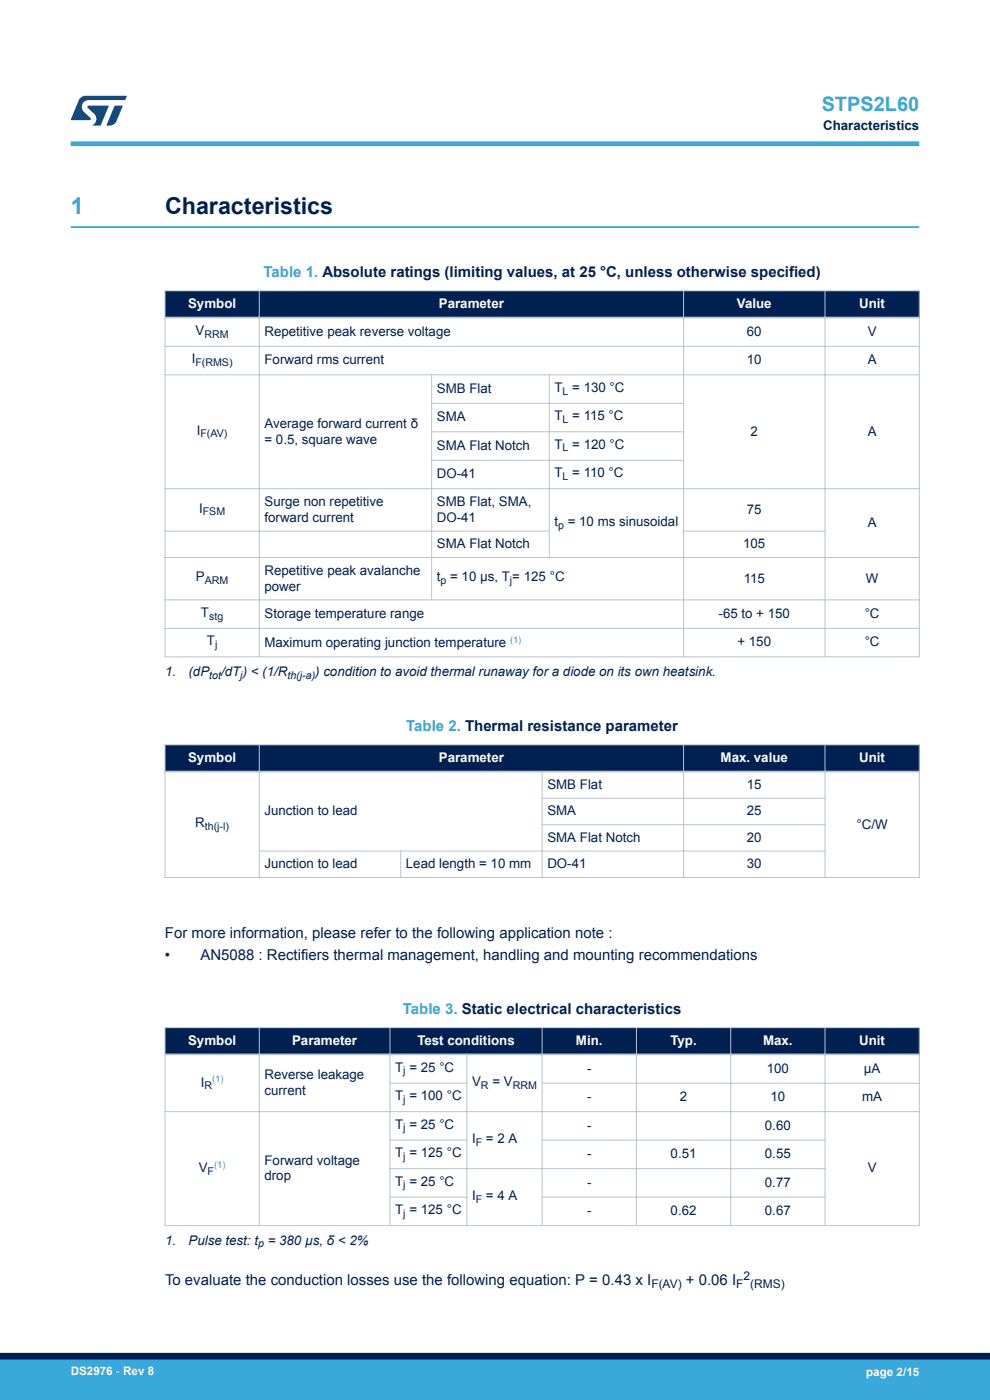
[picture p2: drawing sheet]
<svg xmlns="http://www.w3.org/2000/svg" width="210mm" height="297mm" viewBox="0 0 210 297" stroke-linecap="round" stroke-linejoin="round" font-family="sans-serif">
<defs><g id="words">
<text font-size="4.9" fill="#39a9dc" x="15" y="45.4">1</text>
<text font-size="4.9" fill="#002052" x="35" y="45.4">Characteristics</text>
<text font-size="4.2" fill="#39a9dc" x="174.3" y="23.5">STPS2L60</text>
<g font-size="3.2" fill="#39a9dc">
<text x="55.9" y="58.7">Table 1. Absolute ratings (limiting values, at 25 °C, unless otherwise specified)</text>
<text x="86.2" y="155">Table 2. Thermal resistance parameter</text>
<text x="85.5" y="215">Table 3. Static electrical characteristics</text>
</g>
<g font-size="3.2" fill="#002052">
<text x="35" y="199">For more information, please refer to the following application note :</text>
<text x="35" y="203.7">•</text>
<text x="42.5" y="203.7">AN5088 : Rectifiers thermal management, handling and mounting recommendations</text>
<text x="35" y="272.7">To evaluate the conduction losses use the following equation: P = 0.43 x I</text>
<text x="145.5" y="272.7">+ 0.06 I</text>
</g>
<g font-size="2.8" fill="#002052">
<text x="174.6" y="27.5">Characteristics</text>
<text x="41.5" y="71">V</text>
<text x="56.1" y="71.3">Repetitive peak reverse voltage</text>
<text x="158.4" y="71.3">60</text>
<text x="184.1" y="71.3">V</text>
<text x="40.7" y="77.1">I</text>
<text x="56.1" y="77.3">Forward rms current</text>
<text x="158.4" y="77.3">10</text>
<text x="184.1" y="77.3">A</text>
<text x="92.7" y="83.4">SMB Flat</text>
<text x="117.6" y="83.1">T</text>
<text x="121.4" y="83.1">= 130 °C</text>
<text x="92.7" y="89.4">SMA</text>
<text x="117.6" y="89.2">T</text>
<text x="121.4" y="89.2">= 115 °C</text>
<text x="41.7" y="92.2">I</text>
<text x="56.1" y="90.7">Average forward current δ</text>
<text x="56.1" y="94.1">= 0.5, square wave</text>
<text x="92.7" y="95.4">SMA Flat Notch</text>
<text x="117.6" y="95.2">T</text>
<text x="121.4" y="95.2">= 120 °C</text>
<text x="159.2" y="92.4">2</text>
<text x="184.1" y="92.4">A</text>
<text x="92.7" y="101.5">DO-41</text>
<text x="117.6" y="101.3">T</text>
<text x="121.4" y="101.3">= 110 °C</text>
<text x="56.1" y="107.3">Surge non repetitive</text>
<text x="92.7" y="107.3">SMB Flat, SMA,</text>
<text x="42.2" y="108.8">I</text>
<text x="56.1" y="110.7">forward current</text>
<text x="92.7" y="110.7">DO-41</text>
<text x="117.6" y="111.6">t</text>
<text x="120.4" y="111.6">= 10 ms sinusoidal</text>
<text x="158.4" y="109">75</text>
<text x="184.1" y="111.8">A</text>
<text x="92.7" y="116.3">SMA Flat Notch</text>
<text x="157.6" y="116.3">105</text>
<text x="41.5" y="123.4">P</text>
<text x="56.1" y="121.9">Repetitive peak avalanche</text>
<text x="56.1" y="125.3">power</text>
<text x="92.7" y="123.4">t</text>
<text x="95.5" y="123.4">= 10 µs, T = 125 °C</text>
<text x="157.8" y="123.6">115</text>
<text x="183.7" y="123.6">W</text>
<text x="42.6" y="130.9">T</text>
<text x="56.1" y="131.1">Storage temperature range</text>
<text x="152.4" y="131.1">-65 to + 150</text>
<text x="183.4" y="131.1">°C</text>
<text x="43.9" y="136.9">T</text>
<text x="56.1" y="137.3">Maximum operating junction temperature</text>
<text x="156.4" y="137.1">+ 150</text>
<text x="183.4" y="137.1">°C</text>
<text x="35" y="143.4">1.</text>
<text x="40" y="143.4">(dP</text>
<text x="46.9" y="143.4">/dT) &lt; (1/R</text>
<text x="66.9" y="143.4">) condition to avoid thermal runaway for a diode on its own heatsink.</text>
<text x="116.1" y="167.4">SMB Flat</text>
<text x="158.4" y="167.4">15</text>
<text x="56.1" y="173">Junction to lead</text>
<text x="116.1" y="173">SMA</text>
<text x="158.4" y="173">25</text>
<text x="41.4" y="175.5">R</text>
<text x="116.1" y="178.6">SMA Flat Notch</text>
<text x="158.4" y="178.6">20</text>
<text x="181.7" y="175.8">°C/W</text>
<text x="56.1" y="184.2">Junction to lead</text>
<text x="86.1" y="184.2">Lead length = 10 mm</text>
<text x="116.1" y="184.2">DO-41</text>
<text x="158.4" y="184.2">30</text>
<text x="83.8" y="227.4">T = 25 °C</text>
<text x="124.5" y="227.6">-</text>
<text x="162.6" y="227.6">100</text>
<text x="183.2" y="227.6">µA</text>
<text x="42.6" y="230.5">I</text>
<text x="56.1" y="228.9">Reverse leakage</text>
<text x="56.1" y="232.3">current</text>
<text x="83.8" y="233.4">T = 100 °C</text>
<text x="100.1" y="230.4">V</text>
<text x="104.4" y="230.4">= V</text>
<text x="124.5" y="233.6">-</text>
<text x="144.2" y="233.6">2</text>
<text x="163.4" y="233.6">10</text>
<text x="182.9" y="233.6">mA</text>
<text x="83.8" y="239.4">T = 25 °C</text>
<text x="124.5" y="239.7">-</text>
<text x="162.3" y="239.7">0.60</text>
<text x="83.8" y="245.5">T = 125 °C</text>
<text x="100.1" y="242.5">I</text>
<text x="103.1" y="242.5">= 2 A</text>
<text x="124.5" y="245.7">-</text>
<text x="142.3" y="245.7">0.51</text>
<text x="162.3" y="245.7">0.55</text>
<text x="42.2" y="248.6">V</text>
<text x="56.1" y="247">Forward voltage</text>
<text x="56.1" y="250.4">drop</text>
<text x="83.8" y="251.5">T = 25 °C</text>
<text x="124.5" y="251.8">-</text>
<text x="162.3" y="251.8">0.77</text>
<text x="184.1" y="248.7">V</text>
<text x="83.8" y="257.6">T = 125 °C</text>
<text x="100.1" y="254.6">I</text>
<text x="103.1" y="254.6">= 4 A</text>
<text x="124.5" y="257.8">-</text>
<text x="142.3" y="257.8">0.62</text>
<text x="162.3" y="257.8">0.67</text>
<text x="35" y="264.1">1.</text>
<text x="40" y="264.1">Pulse test: t = 380 µs, δ &lt; 2%</text>
</g>
<g font-size="2.8" fill="#fff">
<text x="39.9" y="65.3">Symbol</text>
<text x="93.1" y="65.3">Parameter</text>
<text x="156.3" y="65.3">Value</text>
<text x="182.3" y="65.3">Unit</text>
<text x="39.9" y="161.6">Symbol</text>
<text x="93.1" y="161.6">Parameter</text>
<text x="152.9" y="161.6">Max. value</text>
<text x="182.3" y="161.6">Unit</text>
<text x="39.9" y="221.6">Symbol</text>
<text x="62" y="221.6">Parameter</text>
<text x="88.5" y="221.6">Test conditions</text>
<text x="122.2" y="221.6">Min.</text>
<text x="142.2" y="221.6">Typ.</text>
<text x="161.9" y="221.6">Max.</text>
<text x="182.3" y="221.6">Unit</text>
</g>
<g font-size="2.5" fill="#002052">
<text x="138.2" y="273.3">F(AV)</text>
<text x="156.2" y="273.3">F (RMS)</text>
<text x="157.7" y="271.6">2</text>
</g>
<g font-size="2.5" fill="#fff">
<text x="15" y="291.6">DS2976 - Rev 8</text>
<text x="183.7" y="291.9">page 2/15</text>
</g>
<g font-size="2.3" fill="#002052">
<text x="43.4" y="71.6">RRM</text>
<text x="41.4" y="77.6">F(RMS)</text>
<text x="119.3" y="83.7">L</text>
<text x="119.3" y="89.7">L</text>
<text x="42.5" y="92.8">F(AV)</text>
<text x="119.3" y="95.8">L</text>
<text x="119.3" y="101.8">L</text>
<text x="43" y="109.3">FSM</text>
<text x="118.4" y="112.1">p</text>
<text x="43.4" y="123.9">ARM</text>
<text x="93.4" y="123.9">p</text>
<text x="108.2" y="123.9">j</text>
<text x="44.4" y="131.4">stg</text>
<text x="45.6" y="137.5">j</text>
<text x="44.4" y="144">tot</text>
<text x="51" y="144">j</text>
<text x="61" y="144">th(j-a)</text>
<text x="43.4" y="176.1">th(j-l)</text>
<text x="85.6" y="227.9">j</text>
<text x="43.4" y="231.1">R</text>
<text x="85.6" y="234">j</text>
<text x="102" y="230.9">R</text>
<text x="108.8" y="230.9">RRM</text>
<text x="85.6" y="240">j</text>
<text x="100.9" y="243">F</text>
<text x="44" y="249.2">F</text>
<text x="85.6" y="246.1">j</text>
<text x="85.6" y="252.1">j</text>
<text x="100.9" y="255.1">F</text>
<text x="85.6" y="258.1">j</text>
<text x="54.7" y="264.6">p</text>
</g>
<g font-size="2" fill="#39a9dc">
<text x="108.2" y="136.3">(1)</text>
<text x="45" y="229.6">(1)</text>
<text x="45.4" y="247.7">(1)</text>
</g>
</g></defs>
<path d="M15 48.2h180" fill="none" stroke="#39a9dc" stroke-width=".4"/>
<g fill="#002052">
<path d="M35 61.7h160v5.7h-160z" fill-rule="evenodd"/>
<path d="M35 61.7h160v5.7h-160z" fill-rule="evenodd"/>
</g>
<g fill="none" stroke="#b9c4ca" stroke-width=".21">
<path d="M34.9 61.7h160.2M34.9 73.5h160.2M34.9 79.5h160.2M35 61.6v77.8M55 61.6v77.8M91.6 79.4v48M116.5 79.4v39M145 61.6v77.8M175 61.6v77.8M195 61.6v77.8M91.5 85.6h53.6M91.5 91.6h53.6"/>
<path d="M91.5 97.6h53.6M34.9 103.7h160.2M34.9 112.7h81.7M144.9 112.7h30.2M195.1 118.3h-160.2M34.9 127.3h160.2M34.9 133.3h160.2M34.9 139.3h160.2"/>
</g>
<path d="M34.9 67.4h160.2" fill="none" stroke="#b9c4ca" stroke-width=".35"/>
<g fill="#002052">
<path d="M35 158h160v5.7h-160z" fill-rule="evenodd"/>
<path d="M35 158h160v5.7h-160z" fill-rule="evenodd"/>
</g>
<path d="M34.9 158h160.2M35 157.9v28.4M55 157.9v28.4M145 157.9v28.4M175 157.9v28.4M195 157.9v28.4M114.9 169.4h60.2M114.9 174.9h60.2M115 163.5v22.8M34.9 186.1h160.2M54.9 180.5h120.2M85 180.4v5.9" fill="none" stroke="#b9c4ca" stroke-width=".21"/>
<path d="M34.9 163.7h160.2" fill="none" stroke="#b9c4ca" stroke-width=".35"/>
<g fill="#002052">
<path d="M35 218h160v5.7h-160z" fill-rule="evenodd"/>
<path d="M35 218h160v5.7h-160z" fill-rule="evenodd"/>
</g>
<g fill="none" stroke="#b9c4ca" stroke-width=".21">
<path d="M34.9 218h160.2M35 217.9v42.2M55 217.9v42.2M82.7 217.9v42.2M115 217.9v42.2M135 217.9v42.2M155 217.9v42.2M175 217.9v42.2M195 217.9v42.2M34.9 235.8h160.2M82.6 229.8h16.5M99 223.5v36.6"/>
<path d="M114.9 229.8h80.2M82.6 241.9h16.5M82.6 247.9h92.5M82.6 254h16.5M114.9 241.9h60.2M114.9 254h60.2M34.9 260h160.2"/>
</g>
<path d="M34.9 223.7h160.2" fill="none" stroke="#b9c4ca" stroke-width=".35"/>
<path d="M15 30.5h180" fill="none" stroke="#39a9dc" stroke-width="1"/>
<g fill="#005288">
<path d="M17.1 20.7l1.1-.4 8.7 .1-.4 .8h-7.6a1.45 1.45 0 0 0-1.4 .9 1.45 1.45 0 0 0 .2 1.6l1.5 1.3v.4l-4.2 .1 1.7-4.2z"/>
<path d="M24.3 22.4l1.7 .1-1.3 3.2a1.6 1.6 0 0 1-1.5 .9l-.6-.1z"/>
<path d="M18.6 22.5h4.5l-1.8 4.1h-1.7a1.54 1.54 0 0 0 .4-2.4l-1.4-1.3z"/>
</g>
<g fill="#39a9dc">
<path d="M0 288.4h210v8.6h-210z" fill-rule="evenodd"/>
<path d="M-.1 288.4h210.2v4.4h-210.2z" fill-rule="evenodd"/>
</g>
<path d="M0 287.7h210" fill="none" stroke="#002052" stroke-width="1.4"/>
<use href="#words"/>
</svg>
